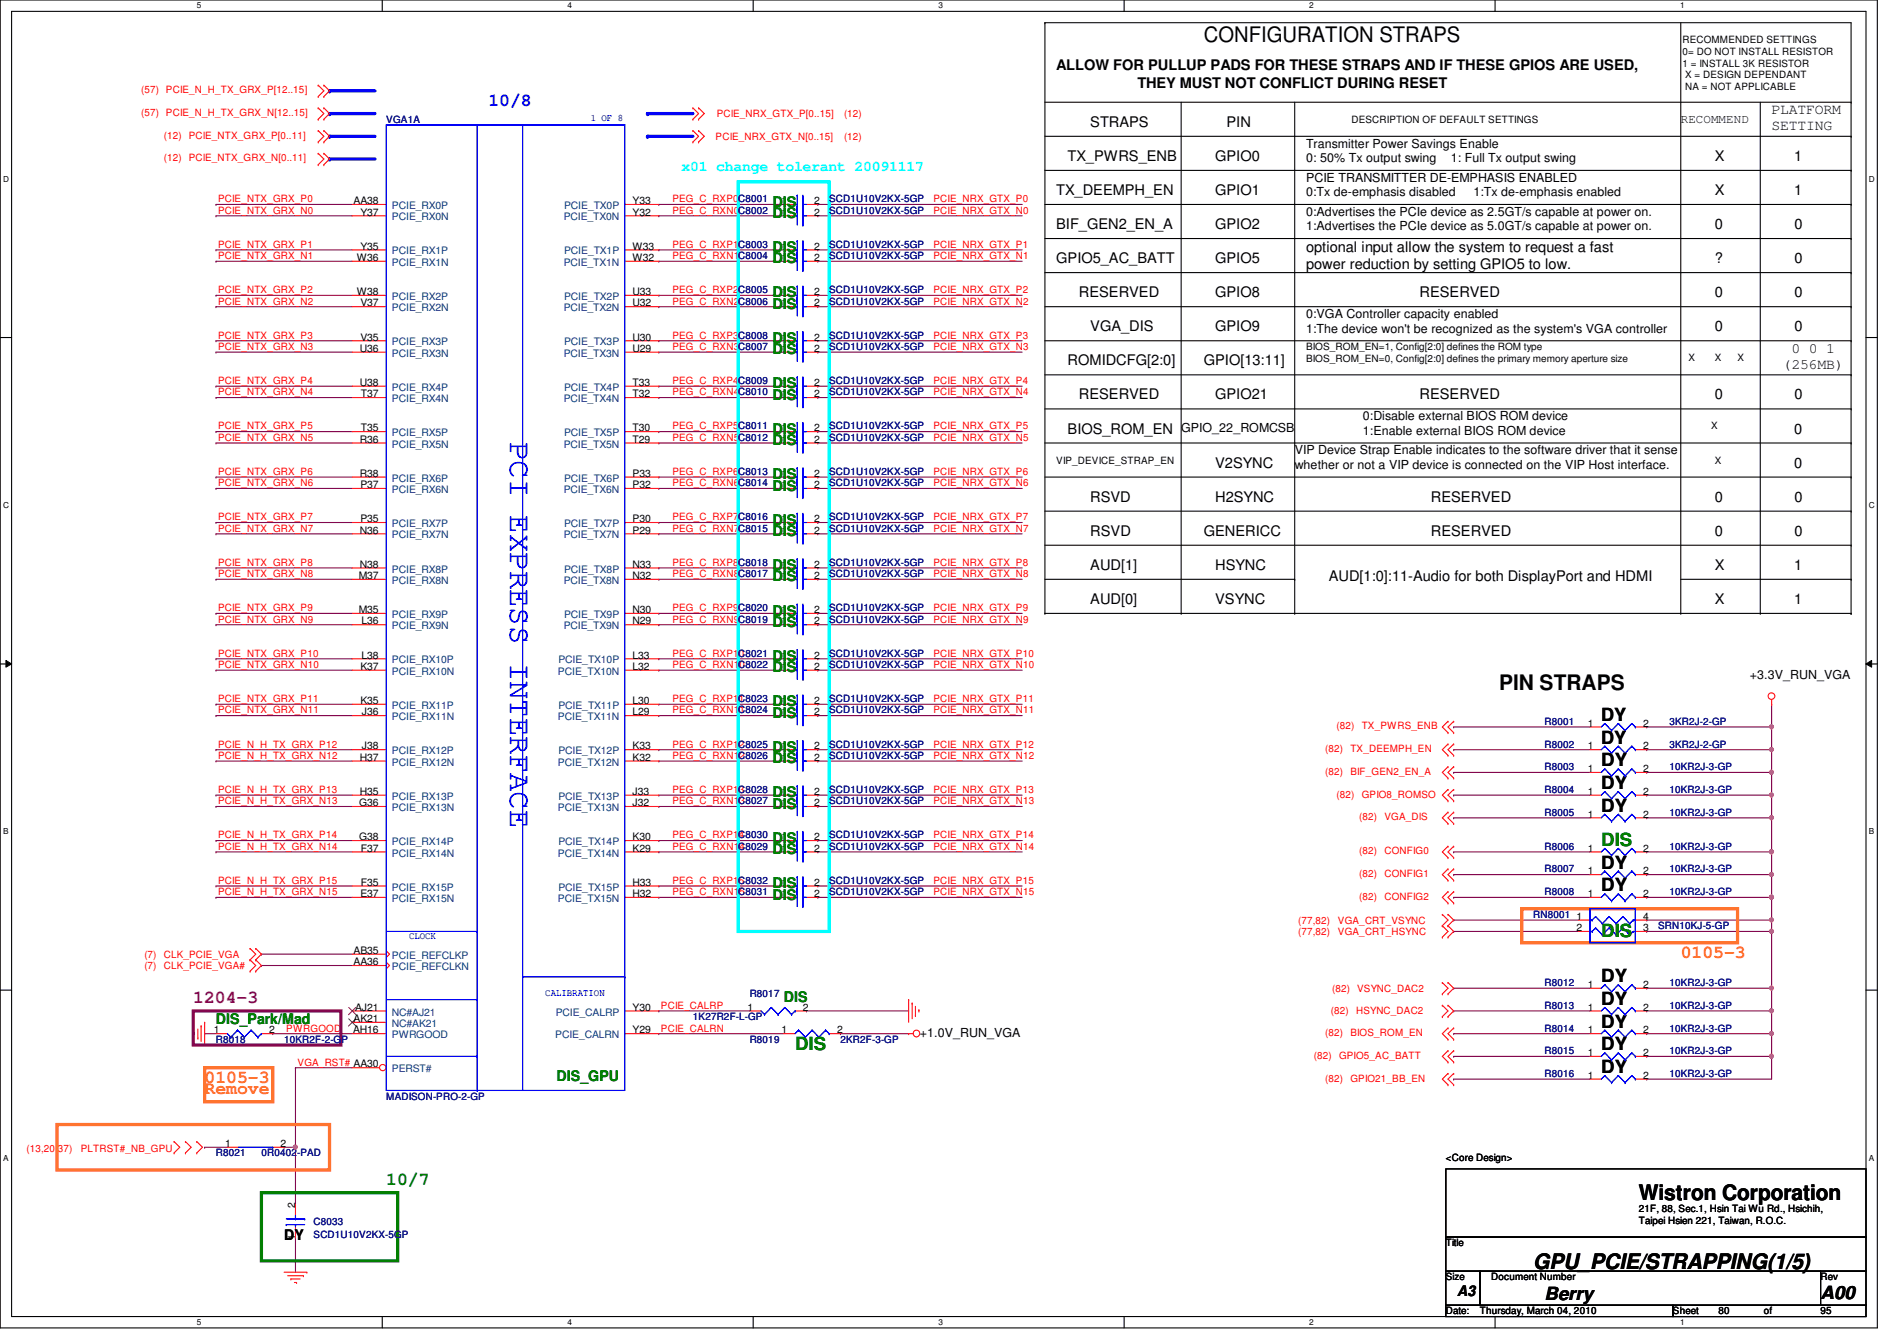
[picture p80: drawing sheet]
<svg xmlns="http://www.w3.org/2000/svg" width="297mm" height="210mm" viewBox="0 0 297 210" stroke-linecap="round" stroke-linejoin="round" font-family="sans-serif">
<defs><g id="words">
<text font-size="4.8" fill="#00f" x="79.9" y="69.2" transform="rotate(90 79.9 69.2)">PCI EXPRESS INTERFACE</text>
<g font-size="3.3">
<text x="188.5" y="6.6">CONFIGURATION STRAPS</text>
<text x="234.7" y="108">PIN STRAPS</text>
<text x="256.6" y="187.9">Wistron Corporation</text>
<text x="240.1" y="198.6">GPU_PCIE/STRAPPING(1/5)</text>
</g>
<text font-size="2.8" fill="#00f" x="76.5" y="16.6">10/8</text>
<g font-size="2.8">
<text x="250.7" y="112.9">DY</text>
<text x="250.7" y="116.4">DY</text>
<text x="250.7" y="120">DY</text>
<text x="250.7" y="123.5">DY</text>
<text x="250.7" y="127.1">DY</text>
<text x="250.7" y="136">DY</text>
<text x="250.7" y="139.5">DY</text>
<text x="250.7" y="153.8">DY</text>
<text x="250.7" y="160.9">DY</text>
<text x="250.7" y="157.3">DY</text>
<text x="250.7" y="168">DY</text>
<text x="250.7" y="164.4">DY</text>
<text x="241.8" y="203.5">Berry</text>
<text x="285.1" y="203.3">A00</text>
</g>
<g font-size="2.8" fill="#008000">
<text x="250.7" y="132.4">DIS</text>
<text x="250.7" y="146.6">DIS</text>
<text x="124.5" y="164.4">DIS</text>
<text x="60.5" y="185.5">10/7</text>
</g>
<g font-size="2.8" fill="#ff8000">
<text x="263.2" y="149.9">0105-3</text>
<text x="32" y="169.5">0105-3</text>
<text x="32" y="171.3">Remove</text>
</g>
<text font-size="2.8" fill="#800080" x="30.3" y="157.1">1204-3</text>
<g font-size="2.3">
<text x="165.4" y="11">ALLOW FOR PULLUP PADS FOR THESE STRAPS AND IF THESE GPIOS ARE USED,</text>
<text x="178.1" y="13.8">THEY MUST NOT CONFLICT DURING RESET</text>
<text x="277.4" y="17.9">PLATFORM</text>
<text x="170.7" y="19.9">STRAPS</text>
<text x="192.1" y="19.9">PIN</text>
<text x="277.4" y="20.4">SETTING</text>
<text x="167.2" y="25.2">TX_PWRS_ENB</text>
<text x="190.3" y="25.2">GPIO0</text>
<text x="268.5" y="25.2">X</text>
<text x="281" y="25.2">1</text>
<text x="165.4" y="30.5">TX_DEEMPH_EN</text>
<text x="165.4" y="35.9">BIF_GEN2_EN_A</text>
<text x="190.3" y="30.5">GPIO1</text>
<text x="190.3" y="35.9">GPIO2</text>
<text x="268.5" y="30.5">X</text>
<text x="268.5" y="35.9">0</text>
<text x="281" y="30.5">1</text>
<text x="281" y="35.9">0</text>
<text x="165.4" y="41.2">GPIO5_AC_BATT</text>
<text x="190.3" y="41.2">GPIO5</text>
<text x="204.5" y="39.4">optional input allow the system to request a fast</text>
<text x="268.5" y="41.2">?</text>
<text x="281" y="41.2">0</text>
<text x="168.9" y="46.5">RESERVED</text>
<text x="190.3" y="46.5">GPIO8</text>
<text x="204.5" y="42.1">power reduction by setting GPIO5 to low.</text>
<text x="222.3" y="46.5">RESERVED</text>
<text x="268.5" y="46.5">0</text>
<text x="281" y="46.5">0</text>
<text x="170.7" y="51.9">VGA_DIS</text>
<text x="190.3" y="51.9">GPIO9</text>
<text x="268.5" y="51.9">0</text>
<text x="281" y="51.9">0</text>
<text x="167.2" y="57.2">ROMIDCFG[2:0]</text>
<text x="188.5" y="57.2">GPIO[13:11]</text>
<text x="279.2" y="57.7">(256MB)</text>
<text x="280.5" y="55.2">0 0 1</text>
<text x="168.9" y="62.5">RESERVED</text>
<text x="190.3" y="62.5">GPIO21</text>
<text x="222.3" y="62.5">RESERVED</text>
<text x="268.5" y="62.5">0</text>
<text x="281" y="62.5">0</text>
<text x="167.2" y="67.9">BIOS_ROM_EN</text>
<text x="281" y="67.9">0</text>
<text x="190.3" y="73.2">V2SYNC</text>
<text x="281" y="73.2">0</text>
<text x="170.7" y="78.5">RSVD</text>
<text x="170.7" y="83.9">RSVD</text>
<text x="188.5" y="83.9">GENERICC</text>
<text x="190.3" y="78.5">H2SYNC</text>
<text x="224.1" y="83.9">RESERVED</text>
<text x="224.1" y="78.5">RESERVED</text>
<text x="268.5" y="83.9">0</text>
<text x="268.5" y="78.5">0</text>
<text x="281" y="83.9">0</text>
<text x="281" y="78.5">0</text>
<text x="170.7" y="89.2">AUD[1]</text>
<text x="190.3" y="89.2">HSYNC</text>
<text x="268.5" y="89.2">X</text>
<text x="281" y="89.2">1</text>
<text x="170.7" y="94.5">AUD[0]</text>
<text x="190.3" y="94.5">VSYNC</text>
<text x="208.1" y="91">AUD[1:0]:11-Audio for both DisplayPort and HDMI</text>
<text x="268.5" y="94.5">X</text>
<text x="281" y="94.5">1</text>
<text x="44.5" y="194.1">DY</text>
<text x="228.2" y="202.8">A3</text>
</g>
<text font-size="2.3" fill="#0ff" x="106.7" y="26.8">x01 change tolerant 20091117</text>
<g font-size="2.3" fill="#008000">
<text x="120.9" y="32.3">DIS</text>
<text x="120.9" y="34.1">DIS</text>
<text x="120.9" y="39.5">DIS</text>
<text x="120.9" y="41.2">DIS</text>
<text x="120.9" y="46.6">DIS</text>
<text x="120.9" y="48.3">DIS</text>
<text x="120.9" y="53.7">DIS</text>
<text x="120.9" y="55.5">DIS</text>
<text x="120.9" y="62.6">DIS</text>
<text x="120.9" y="60.8">DIS</text>
<text x="120.9" y="67.9">DIS</text>
<text x="120.9" y="69.7">DIS</text>
<text x="120.9" y="75">DIS</text>
<text x="120.9" y="76.8">DIS</text>
<text x="120.9" y="83.9">DIS</text>
<text x="120.9" y="82.1">DIS</text>
<text x="120.9" y="89.2">DIS</text>
<text x="120.9" y="91">DIS</text>
<text x="120.9" y="96.4">DIS</text>
<text x="120.9" y="98.1">DIS</text>
<text x="120.9" y="103.5">DIS</text>
<text x="120.9" y="105.2">DIS</text>
<text x="120.9" y="110.6">DIS</text>
<text x="120.9" y="112.4">DIS</text>
<text x="120.9" y="117.7">DIS</text>
<text x="120.9" y="119.5">DIS</text>
<text x="120.9" y="124.8">DIS</text>
<text x="120.9" y="126.6">DIS</text>
<text x="120.9" y="131.9">DIS</text>
<text x="120.9" y="133.7">DIS</text>
<text x="120.9" y="140.8">DIS</text>
<text x="120.9" y="139">DIS</text>
<text x="33.8" y="160.4">DIS_Park/Mad</text>
<text x="122.7" y="156.8">DIS</text>
<text x="87.2" y="169.2">DIS_GPU</text>
</g>
<g font-size="1.9">
<text x="204.5" y="23.1">Transmitter Power Savings Enable</text>
<text x="263.2" y="19.3">RECOMMEND</text>
<text x="204.5" y="25.4">0: 50% Tx output swing</text>
<text x="204.5" y="28.4">PCIE TRANSMITTER DE-EMPHASIS ENABLED</text>
<text x="227.2" y="25.4">1: Full Tx output swing</text>
<text x="204.5" y="33.8">0:Advertises the PCIe device as 2.5GT/s capable at power on.</text>
<text x="204.5" y="30.7">0:Tx de-emphasis disabled</text>
<text x="230.7" y="30.7">1:Tx de-emphasis enabled</text>
<text x="204.5" y="36.1">1:Advertises the PCIe device as 5.0GT/s capable at power on.</text>
<text x="204.5" y="49.8">0:VGA Controller capacity enabled</text>
<text x="204.5" y="52.1">1:The device won't be recognized as the system's VGA controller</text>
<text x="213.4" y="65.8">0:Disable external BIOS ROM device</text>
<text x="185" y="67.6">GPIO_22_ROMCSB</text>
<text x="202.7" y="71.1">VIP Device Strap Enable indicates to the software driver that it sense</text>
<text x="213.4" y="68.1">1:Enable external BIOS ROM device</text>
<text x="202.7" y="73.4">whether or not a VIP device is connected on the VIP Host interface.</text>
<text x="274" y="106.3">+3.3V_RUN_VGA</text>
<text x="144.1" y="162.3">+1.0V_RUN_VGA</text>
</g>
<g font-size="1.6">
<text x="263.4" y="6.8">RECOMMENDED SETTINGS</text>
<text x="263.4" y="8.6">0= DO NOT INSTALL RESISTOR</text>
<text x="263.4" y="10.4">1 = INSTALL 3K RESISTOR</text>
<text x="263.9" y="12.2">X = DESIGN DEPENDANT</text>
<text x="263.9" y="14.1">NA = NOT APPLICABLE</text>
<text x="211.6" y="19.2">DESCRIPTION OF DEFAULT SETTINGS</text>
<text x="55.4" y="32">AA38</text>
<text x="56.4" y="33.7">Y37</text>
<text x="99.1" y="33.7">Y32</text>
<text x="99.1" y="32">Y33</text>
<text x="122.4" y="32">1</text>
<text x="122.4" y="33.7">1</text>
<text x="127.5" y="32">2</text>
<text x="127.5" y="33.7">2</text>
<text x="55.9" y="40.9">W36</text>
<text x="56.4" y="39.1">Y35</text>
<text x="99.1" y="40.9">W32</text>
<text x="99.1" y="39.1">W33</text>
<text x="122.4" y="39.1">1</text>
<text x="122.4" y="40.9">1</text>
<text x="127.5" y="39.1">2</text>
<text x="127.5" y="40.9">2</text>
<text x="55.9" y="46.2">W38</text>
<text x="56.4" y="48">V37</text>
<text x="99.1" y="48">U32</text>
<text x="99.1" y="46.2">U33</text>
<text x="122.4" y="46.2">1</text>
<text x="122.4" y="48">1</text>
<text x="127.5" y="46.2">2</text>
<text x="127.5" y="48">2</text>
<text x="56.4" y="53.3">V35</text>
<text x="99.1" y="53.3">U30</text>
<text x="122.4" y="53.3">1</text>
<text x="127.5" y="53.3">2</text>
<text x="56.3" y="55.1">U36</text>
<text x="99.1" y="55.1">U29</text>
<text x="122.4" y="55.1">1</text>
<text x="127.5" y="55.1">2</text>
<text x="204.5" y="54.8">BIOS_ROM_EN=1, Config[2:0] defines the ROM type</text>
<text x="204.5" y="56.6">BIOS_ROM_EN=0, Config[2:0] defines the primary memory aperture size</text>
<text x="264.4" y="56.6">X</text>
<text x="268.5" y="56.6">X</text>
<text x="272.1" y="56.6">X</text>
<text x="56.3" y="60.4">U38</text>
<text x="56.5" y="62.2">T37</text>
<text x="99.1" y="62.2">T32</text>
<text x="99.1" y="60.4">T33</text>
<text x="122.4" y="62.2">1</text>
<text x="122.4" y="60.4">1</text>
<text x="127.5" y="62.2">2</text>
<text x="127.5" y="60.4">2</text>
<text x="56.3" y="69.3">R36</text>
<text x="56.5" y="67.5">T35</text>
<text x="99.1" y="69.3">T29</text>
<text x="99.1" y="67.5">T30</text>
<text x="122.4" y="67.5">1</text>
<text x="122.4" y="69.3">1</text>
<text x="127.5" y="67.5">2</text>
<text x="127.5" y="69.3">2</text>
<text x="268" y="67.2">X</text>
<text x="56.3" y="74.6">R38</text>
<text x="56.4" y="76.4">P37</text>
<text x="99.1" y="76.4">P32</text>
<text x="99.1" y="74.6">P33</text>
<text x="122.4" y="74.6">1</text>
<text x="122.4" y="76.4">1</text>
<text x="127.5" y="74.6">2</text>
<text x="127.5" y="76.4">2</text>
<text x="165.4" y="72.6">VIP_DEVICE_STRAP_EN</text>
<text x="268.5" y="72.6">X</text>
<text x="56.3" y="83.5">N36</text>
<text x="56.4" y="81.7">P35</text>
<text x="99.1" y="83.5">P29</text>
<text x="99.1" y="81.7">P30</text>
<text x="122.4" y="83.5">1</text>
<text x="122.4" y="81.7">1</text>
<text x="127.5" y="83.5">2</text>
<text x="127.5" y="81.7">2</text>
<text x="56.3" y="88.9">N38</text>
<text x="99.1" y="88.9">N33</text>
<text x="122.4" y="88.9">1</text>
<text x="127.5" y="88.9">2</text>
<text x="56.2" y="90.6">M37</text>
<text x="56.2" y="96">M35</text>
<text x="99.1" y="90.6">N32</text>
<text x="99.1" y="96">N30</text>
<text x="122.4" y="96">1</text>
<text x="122.4" y="90.6">1</text>
<text x="127.5" y="96">2</text>
<text x="127.5" y="90.6">2</text>
<text x="56.6" y="97.7">L36</text>
<text x="99.1" y="97.7">N29</text>
<text x="122.4" y="97.7">1</text>
<text x="127.5" y="97.7">2</text>
<text x="56.4" y="104.9">K37</text>
<text x="56.6" y="103.1">L38</text>
<text x="99.1" y="104.9">L32</text>
<text x="99.1" y="103.1">L33</text>
<text x="122.4" y="103.1">1</text>
<text x="122.4" y="104.9">1</text>
<text x="127.5" y="103.1">2</text>
<text x="127.5" y="104.9">2</text>
<text x="56.4" y="110.2">K35</text>
<text x="56.7" y="112">J36</text>
<text x="99.1" y="112">L29</text>
<text x="99.1" y="110.2">L30</text>
<text x="122.4" y="110.2">1</text>
<text x="122.4" y="112">1</text>
<text x="127.5" y="110.2">2</text>
<text x="127.5" y="112">2</text>
<text x="248.6" y="113.7">1</text>
<text x="257.3" y="113.7">2</text>
<text x="56.3" y="119.1">H37</text>
<text x="56.7" y="117.3">J38</text>
<text x="99.1" y="119.1">K32</text>
<text x="99.1" y="117.3">K33</text>
<text x="122.4" y="117.3">1</text>
<text x="122.4" y="119.1">1</text>
<text x="127.5" y="117.3">2</text>
<text x="127.5" y="119.1">2</text>
<text x="248.6" y="117.3">1</text>
<text x="257.3" y="117.3">2</text>
<text x="56.3" y="124.4">H35</text>
<text x="99.1" y="124.4">J33</text>
<text x="122.4" y="124.4">1</text>
<text x="127.5" y="124.4">2</text>
<text x="248.6" y="124.4">1</text>
<text x="248.6" y="120.9">1</text>
<text x="257.3" y="124.4">2</text>
<text x="257.3" y="120.9">2</text>
<text x="56.2" y="126.2">G36</text>
<text x="56.2" y="131.5">G38</text>
<text x="99.1" y="126.2">J32</text>
<text x="99.1" y="131.5">K30</text>
<text x="122.4" y="126.2">1</text>
<text x="122.4" y="131.5">1</text>
<text x="127.5" y="126.2">2</text>
<text x="127.5" y="131.5">2</text>
<text x="248.6" y="128">1</text>
<text x="257.3" y="128">2</text>
<text x="56.5" y="133.3">F37</text>
<text x="99.1" y="133.3">K29</text>
<text x="122.4" y="133.3">1</text>
<text x="127.5" y="133.3">2</text>
<text x="248.6" y="133.3">1</text>
<text x="248.6" y="136.9">1</text>
<text x="257.3" y="133.3">2</text>
<text x="257.3" y="136.9">2</text>
<text x="56.4" y="140.4">E37</text>
<text x="56.5" y="138.6">F35</text>
<text x="99.1" y="140.4">H32</text>
<text x="99.1" y="138.6">H33</text>
<text x="122.4" y="140.4">1</text>
<text x="122.4" y="138.6">1</text>
<text x="127.5" y="140.4">2</text>
<text x="127.5" y="138.6">2</text>
<text x="246.8" y="144">1</text>
<text x="248.6" y="140.4">1</text>
<text x="257.3" y="144">4</text>
<text x="257.3" y="140.4">2</text>
<text x="55.4" y="149.3">AB35</text>
<text x="246.8" y="145.8">2</text>
<text x="257.3" y="145.8">3</text>
<text x="55.4" y="151.1">AA36</text>
<text x="248.6" y="154.6">1</text>
<text x="257.3" y="154.6">2</text>
<text x="33.5" y="161.8">1</text>
<text x="42.2" y="161.8">2</text>
<text x="55.3" y="161.8">AH16</text>
<text x="55.4" y="160">AK21</text>
<text x="55.6" y="158.2">AJ21</text>
<text x="99.1" y="161.8">Y29</text>
<text x="99.1" y="158.2">Y30</text>
<text x="117" y="158.2">1</text>
<text x="122.4" y="161.8">1</text>
<text x="125.7" y="158.2">2</text>
<text x="131.1" y="161.8">2</text>
<text x="248.6" y="161.8">1</text>
<text x="248.6" y="158.2">1</text>
<text x="257.3" y="161.8">2</text>
<text x="257.3" y="158.2">2</text>
<text x="248.6" y="165.3">1</text>
<text x="257.3" y="165.3">2</text>
<text x="248.6" y="168.9">1</text>
<text x="257.3" y="168.9">2</text>
<text x="35.3" y="179.5">1</text>
<text x="43.9" y="179.5">2</text>
<text x="226.4" y="181.7">&lt;Core Design&gt;</text>
<text x="46.2" y="189" transform="rotate(-90 46.2 189)">2</text>
<text x="256.6" y="189.7">21F, 88, Sec.1, Hsin Tai Wu Rd., Hsichih,</text>
<text x="256.6" y="191.6">Taipei Hsien 221, Taiwan, R.O.C.</text>
<text x="46.2" y="194.1" transform="rotate(-90 46.2 194.1)">1</text>
<text x="226.4" y="195.1">Title</text>
<text x="226.4" y="200.4">Size</text>
<text x="233.5" y="200.4">Document Number</text>
<text x="285.1" y="200.4">Rev</text>
<text x="226.4" y="205.7">Date:</text>
<text x="231.7" y="205.7">Thursday, March 04, 2010</text>
<text x="262" y="205.7">Sheet</text>
<text x="269.1" y="205.7">80</text>
<text x="276.2" y="205.7">of</text>
<text x="285.1" y="205.7">95</text>
</g>
<g font-size="1.6" fill="#f00">
<text x="22.1" y="14.6">(57)</text>
<text x="26" y="14.6">PCIE_N_H_TX_GRX_P[12..15]</text>
<text x="22.1" y="18.2">(57)</text>
<text x="25.7" y="21.7">(12)</text>
<text x="26" y="18.2">PCIE_N_H_TX_GRX_N[12..15]</text>
<text x="29.5" y="21.7">PCIE_NTX_GRX_P[0..11]</text>
<text x="112.1" y="21.9">PCIE_NRX_GTX_N[0..15]</text>
<text x="112.2" y="18.3">PCIE_NRX_GTX_P[0..15]</text>
<text x="132.2" y="18.3">(12)</text>
<text x="132.2" y="21.9">(12)</text>
<text x="25.7" y="25.3">(12)</text>
<text x="29.5" y="25.3">PCIE_NTX_GRX_N[0..11]</text>
<text x="34.2" y="31.7">PCIE_NTX_GRX_P0</text>
<text x="34.2" y="33.4">PCIE_NTX_GRX_N0</text>
<text x="105.3" y="31.7">PEG_C_RXP0</text>
<text x="105.3" y="33.4">PEG_C_RXN0</text>
<text x="146.2" y="31.7">PCIE_NRX_GTX_P0</text>
<text x="146.2" y="33.4">PCIE_NRX_GTX_N0</text>
<text x="34.2" y="38.8">PCIE_NTX_GRX_P1</text>
<text x="34.2" y="40.6">PCIE_NTX_GRX_N1</text>
<text x="105.3" y="38.8">PEG_C_RXP1</text>
<text x="105.3" y="40.6">PEG_C_RXN1</text>
<text x="146.2" y="38.8">PCIE_NRX_GTX_P1</text>
<text x="146.2" y="40.6">PCIE_NRX_GTX_N1</text>
<text x="34.2" y="45.9">PCIE_NTX_GRX_P2</text>
<text x="34.2" y="47.7">PCIE_NTX_GRX_N2</text>
<text x="105.3" y="45.9">PEG_C_RXP2</text>
<text x="105.3" y="47.7">PEG_C_RXN2</text>
<text x="146.2" y="45.9">PCIE_NRX_GTX_P2</text>
<text x="146.2" y="47.7">PCIE_NRX_GTX_N2</text>
<text x="34.2" y="53">PCIE_NTX_GRX_P3</text>
<text x="105.3" y="53">PEG_C_RXP3</text>
<text x="146.2" y="53">PCIE_NRX_GTX_P3</text>
<text x="34.2" y="54.8">PCIE_NTX_GRX_N3</text>
<text x="105.3" y="54.8">PEG_C_RXN3</text>
<text x="146.2" y="54.8">PCIE_NRX_GTX_N3</text>
<text x="34.2" y="60.1">PCIE_NTX_GRX_P4</text>
<text x="34.2" y="61.9">PCIE_NTX_GRX_N4</text>
<text x="105.3" y="60.1">PEG_C_RXP4</text>
<text x="105.3" y="61.9">PEG_C_RXN4</text>
<text x="146.2" y="60.1">PCIE_NRX_GTX_P4</text>
<text x="146.2" y="61.9">PCIE_NRX_GTX_N4</text>
<text x="34.2" y="67.2">PCIE_NTX_GRX_P5</text>
<text x="34.2" y="69">PCIE_NTX_GRX_N5</text>
<text x="105.3" y="67.2">PEG_C_RXP5</text>
<text x="105.3" y="69">PEG_C_RXN5</text>
<text x="146.2" y="67.2">PCIE_NRX_GTX_P5</text>
<text x="146.2" y="69">PCIE_NRX_GTX_N5</text>
<text x="34.2" y="74.3">PCIE_NTX_GRX_P6</text>
<text x="34.2" y="76.1">PCIE_NTX_GRX_N6</text>
<text x="105.3" y="74.3">PEG_C_RXP6</text>
<text x="105.3" y="76.1">PEG_C_RXN6</text>
<text x="146.2" y="74.3">PCIE_NRX_GTX_P6</text>
<text x="146.2" y="76.1">PCIE_NRX_GTX_N6</text>
<text x="34.2" y="81.4">PCIE_NTX_GRX_P7</text>
<text x="34.2" y="83.2">PCIE_NTX_GRX_N7</text>
<text x="105.3" y="81.4">PEG_C_RXP7</text>
<text x="105.3" y="83.2">PEG_C_RXN7</text>
<text x="146.2" y="81.4">PCIE_NRX_GTX_P7</text>
<text x="146.2" y="83.2">PCIE_NRX_GTX_N7</text>
<text x="34.2" y="88.6">PCIE_NTX_GRX_P8</text>
<text x="105.3" y="88.6">PEG_C_RXP8</text>
<text x="146.2" y="88.6">PCIE_NRX_GTX_P8</text>
<text x="34.2" y="95.7">PCIE_NTX_GRX_P9</text>
<text x="34.2" y="90.3">PCIE_NTX_GRX_N8</text>
<text x="105.3" y="95.7">PEG_C_RXP9</text>
<text x="105.3" y="90.3">PEG_C_RXN8</text>
<text x="146.2" y="95.7">PCIE_NRX_GTX_P9</text>
<text x="146.2" y="90.3">PCIE_NRX_GTX_N8</text>
<text x="34.2" y="97.5">PCIE_NTX_GRX_N9</text>
<text x="105.3" y="97.5">PEG_C_RXN9</text>
<text x="146.2" y="97.5">PCIE_NRX_GTX_N9</text>
<text x="34.2" y="102.8">PCIE_NTX_GRX_P10</text>
<text x="34.2" y="104.6">PCIE_NTX_GRX_N10</text>
<text x="105.3" y="102.8">PEG_C_RXP10</text>
<text x="105.3" y="104.6">PEG_C_RXN10</text>
<text x="146.2" y="102.8">PCIE_NRX_GTX_P10</text>
<text x="146.2" y="104.6">PCIE_NRX_GTX_N10</text>
<text x="34.2" y="109.9">PCIE_NTX_GRX_P11</text>
<text x="34.2" y="111.7">PCIE_NTX_GRX_N11</text>
<text x="105.3" y="109.9">PEG_C_RXP11</text>
<text x="105.3" y="111.7">PEG_C_RXN11</text>
<text x="146.2" y="109.9">PCIE_NRX_GTX_P11</text>
<text x="146.2" y="111.7">PCIE_NRX_GTX_N11</text>
<text x="34.2" y="117">PCIE_N_H_TX_GRX_P12</text>
<text x="34.2" y="118.8">PCIE_N_H_TX_GRX_N12</text>
<text x="105.3" y="117">PEG_C_RXP12</text>
<text x="105.3" y="118.8">PEG_C_RXN12</text>
<text x="146.2" y="117">PCIE_NRX_GTX_P12</text>
<text x="146.2" y="118.8">PCIE_NRX_GTX_N12</text>
<text x="207.5" y="117.7">(82)</text>
<text x="209.3" y="114.2">(82)</text>
<text x="211.5" y="117.7">TX_DEEMPH_EN</text>
<text x="213.2" y="114.2">TX_PWRS_ENB</text>
<text x="34.2" y="124.1">PCIE_N_H_TX_GRX_P13</text>
<text x="34.2" y="125.9">PCIE_N_H_TX_GRX_N13</text>
<text x="105.3" y="124.1">PEG_C_RXP13</text>
<text x="105.3" y="125.9">PEG_C_RXN13</text>
<text x="146.2" y="124.1">PCIE_NRX_GTX_P13</text>
<text x="146.2" y="125.9">PCIE_NRX_GTX_N13</text>
<text x="207.5" y="121.3">(82)</text>
<text x="209.3" y="124.8">(82)</text>
<text x="211.5" y="121.3">BIF_GEN2_EN_A</text>
<text x="213.2" y="124.8">GPIO8_ROMSO</text>
<text x="34.2" y="131.2">PCIE_N_H_TX_GRX_P14</text>
<text x="105.3" y="131.2">PEG_C_RXP14</text>
<text x="146.2" y="131.2">PCIE_NRX_GTX_P14</text>
<text x="212.8" y="128.4">(82)</text>
<text x="216.8" y="128.4">VGA_DIS</text>
<text x="34.2" y="133">PCIE_N_H_TX_GRX_N14</text>
<text x="105.3" y="133">PEG_C_RXN14</text>
<text x="146.2" y="133">PCIE_NRX_GTX_N14</text>
<text x="212.8" y="133.7">(82)</text>
<text x="212.8" y="137.3">(82)</text>
<text x="216.8" y="133.7">CONFIG0</text>
<text x="216.8" y="137.3">CONFIG1</text>
<text x="34.2" y="138.3">PCIE_N_H_TX_GRX_P15</text>
<text x="34.2" y="140.1">PCIE_N_H_TX_GRX_N15</text>
<text x="105.3" y="140.1">PEG_C_RXN15</text>
<text x="105.3" y="138.3">PEG_C_RXP15</text>
<text x="146.2" y="138.3">PCIE_NRX_GTX_P15</text>
<text x="146.2" y="140.1">PCIE_NRX_GTX_N15</text>
<text x="212.8" y="140.8">(82)</text>
<text x="216.8" y="140.8">CONFIG2</text>
<text x="22.6" y="149.9">(7)</text>
<text x="25.7" y="149.9">CLK_PCIE_VGA</text>
<text x="203.3" y="144.6">(77,82)</text>
<text x="203.3" y="146.3">(77,82)</text>
<text x="209.5" y="144.6">VGA_CRT_VSYNC</text>
<text x="209.5" y="146.3">VGA_CRT_HSYNC</text>
<text x="22.6" y="151.7">(7)</text>
<text x="25.7" y="151.7">CLK_PCIE_VGA#</text>
<text x="208.6" y="155.2">(82)</text>
<text x="212.5" y="155.2">VSYNC_DAC2</text>
<text x="44.8" y="161.5">PWRGOOD</text>
<text x="103.5" y="157.9">PCIE_CALRP</text>
<text x="103.5" y="161.5">PCIE_CALRN</text>
<text x="208.4" y="158.8">(82)</text>
<text x="212.3" y="158.8">HSYNC_DAC2</text>
<text x="46.6" y="166.8">VGA_RST# AA30</text>
<text x="205.7" y="165.7">(82)</text>
<text x="207.5" y="162.2">(82)</text>
<text x="209.7" y="165.7">GPIO5_AC_BATT</text>
<text x="211.5" y="162.2">BIOS_ROM_EN</text>
<text x="207.5" y="169.3">(82)</text>
<text x="211.5" y="169.3">GPIO21_BB_EN</text>
<text x="4.1" y="180.3">(13,20,37)</text>
<text x="12.7" y="180.3">PLTRST#_NB_GPU</text>
</g>
<g font-size="1.6" fill="#000080">
<text x="60.5" y="19.2">VGA1A</text>
<text x="115.6" y="31.7">C8001</text>
<text x="115.6" y="33.4">C8002</text>
<text x="129.8" y="31.7">SCD1U10V2KX-5GP</text>
<text x="129.8" y="33.4">SCD1U10V2KX-5GP</text>
<text x="115.6" y="38.8">C8003</text>
<text x="115.6" y="40.6">C8004</text>
<text x="129.8" y="38.8">SCD1U10V2KX-5GP</text>
<text x="129.8" y="40.6">SCD1U10V2KX-5GP</text>
<text x="115.6" y="45.9">C8005</text>
<text x="115.6" y="47.7">C8006</text>
<text x="129.8" y="45.9">SCD1U10V2KX-5GP</text>
<text x="129.8" y="47.7">SCD1U10V2KX-5GP</text>
<text x="115.6" y="53">C8008</text>
<text x="129.8" y="53">SCD1U10V2KX-5GP</text>
<text x="115.6" y="54.8">C8007</text>
<text x="129.8" y="54.8">SCD1U10V2KX-5GP</text>
<text x="115.6" y="61.9">C8010</text>
<text x="115.6" y="60.1">C8009</text>
<text x="129.8" y="61.9">SCD1U10V2KX-5GP</text>
<text x="129.8" y="60.1">SCD1U10V2KX-5GP</text>
<text x="115.6" y="67.2">C8011</text>
<text x="115.6" y="69">C8012</text>
<text x="129.8" y="67.2">SCD1U10V2KX-5GP</text>
<text x="129.8" y="69">SCD1U10V2KX-5GP</text>
<text x="115.6" y="74.3">C8013</text>
<text x="115.6" y="76.1">C8014</text>
<text x="129.8" y="74.3">SCD1U10V2KX-5GP</text>
<text x="129.8" y="76.1">SCD1U10V2KX-5GP</text>
<text x="115.6" y="83.2">C8015</text>
<text x="115.6" y="81.4">C8016</text>
<text x="129.8" y="83.2">SCD1U10V2KX-5GP</text>
<text x="129.8" y="81.4">SCD1U10V2KX-5GP</text>
<text x="115.6" y="88.6">C8018</text>
<text x="129.8" y="88.6">SCD1U10V2KX-5GP</text>
<text x="115.6" y="95.7">C8020</text>
<text x="115.6" y="90.3">C8017</text>
<text x="129.8" y="95.7">SCD1U10V2KX-5GP</text>
<text x="129.8" y="90.3">SCD1U10V2KX-5GP</text>
<text x="115.6" y="97.5">C8019</text>
<text x="129.8" y="97.5">SCD1U10V2KX-5GP</text>
<text x="115.6" y="102.8">C8021</text>
<text x="115.6" y="104.6">C8022</text>
<text x="129.8" y="102.8">SCD1U10V2KX-5GP</text>
<text x="129.8" y="104.6">SCD1U10V2KX-5GP</text>
<text x="115.6" y="109.9">C8023</text>
<text x="115.6" y="111.7">C8024</text>
<text x="129.8" y="109.9">SCD1U10V2KX-5GP</text>
<text x="129.8" y="111.7">SCD1U10V2KX-5GP</text>
<text x="241.8" y="113.5">R8001</text>
<text x="261.4" y="113.5">3KR2J-2-GP</text>
<text x="115.6" y="117">C8025</text>
<text x="115.6" y="118.8">C8026</text>
<text x="129.8" y="117">SCD1U10V2KX-5GP</text>
<text x="129.8" y="118.8">SCD1U10V2KX-5GP</text>
<text x="241.8" y="117">R8002</text>
<text x="261.4" y="117">3KR2J-2-GP</text>
<text x="115.6" y="125.9">C8027</text>
<text x="115.6" y="124.1">C8028</text>
<text x="129.8" y="125.9">SCD1U10V2KX-5GP</text>
<text x="129.8" y="124.1">SCD1U10V2KX-5GP</text>
<text x="241.8" y="124.1">R8004</text>
<text x="241.8" y="120.6">R8003</text>
<text x="261.4" y="124.1">10KR2J-3-GP</text>
<text x="261.4" y="120.6">10KR2J-3-GP</text>
<text x="115.6" y="131.2">C8030</text>
<text x="129.8" y="131.2">SCD1U10V2KX-5GP</text>
<text x="241.8" y="127.7">R8005</text>
<text x="261.4" y="127.7">10KR2J-3-GP</text>
<text x="115.6" y="133">C8029</text>
<text x="129.8" y="133">SCD1U10V2KX-5GP</text>
<text x="241.8" y="133">R8006</text>
<text x="241.8" y="136.6">R8007</text>
<text x="261.4" y="133">10KR2J-3-GP</text>
<text x="261.4" y="136.6">10KR2J-3-GP</text>
<text x="115.6" y="140.1">C8031</text>
<text x="115.6" y="138.3">C8032</text>
<text x="129.8" y="140.1">SCD1U10V2KX-5GP</text>
<text x="129.8" y="138.3">SCD1U10V2KX-5GP</text>
<text x="240.1" y="143.7">RN8001</text>
<text x="241.8" y="140.1">R8008</text>
<text x="261.4" y="140.1">10KR2J-3-GP</text>
<text x="259.6" y="145.5">SRN10KJ-5-GP</text>
<text x="241.8" y="154.3">R8012</text>
<text x="261.4" y="154.3">10KR2J-3-GP</text>
<text x="108.5" y="159.7">1K27R2F-L-GP</text>
<text x="117.4" y="156.1">R8017</text>
<text x="241.8" y="161.5">R8014</text>
<text x="241.8" y="157.9">R8013</text>
<text x="261.4" y="161.5">10KR2J-3-GP</text>
<text x="261.4" y="157.9">10KR2J-3-GP</text>
<text x="33.8" y="163.2">R8018</text>
<text x="44.5" y="163.2">10KR2F-2-GP</text>
<text x="117.4" y="163.2">R8019</text>
<text x="131.6" y="163.2">2KR2F-3-GP</text>
<text x="241.8" y="165">R8015</text>
<text x="261.4" y="165">10KR2J-3-GP</text>
<text x="60.5" y="172.1">MADISON-PRO-2-GP</text>
<text x="241.8" y="168.6">R8016</text>
<text x="261.4" y="168.6">10KR2J-3-GP</text>
<text x="33.8" y="181">R8021</text>
<text x="40.9" y="181">0R0402-PAD</text>
<text x="49.1" y="191.7">C8033</text>
<text x="49.1" y="193.8">SCD1U10V2KX-5GP</text>
</g>
<g font-size="1.6" fill="#00f">
<text x="92.5" y="19">1 OF 8</text>
<text x="64" y="147">CLOCK</text>
<text x="85.4" y="155.9">CALIBRATION</text>
</g>
<g font-size="1.6" fill="#004080">
<text x="61.4" y="34.5">PCIE_RX0N</text>
<text x="61.4" y="32.7">PCIE_RX0P</text>
<text x="88.3" y="34.5">PCIE_TX0N</text>
<text x="88.3" y="32.7">PCIE_TX0P</text>
<text x="61.4" y="41.6">PCIE_RX1N</text>
<text x="61.4" y="39.8">PCIE_RX1P</text>
<text x="88.3" y="41.6">PCIE_TX1N</text>
<text x="88.3" y="39.8">PCIE_TX1P</text>
<text x="61.4" y="46.9">PCIE_RX2P</text>
<text x="88.3" y="46.9">PCIE_TX2P</text>
<text x="61.4" y="48.7">PCIE_RX2N</text>
<text x="88.3" y="48.7">PCIE_TX2N</text>
<text x="61.4" y="55.8">PCIE_RX3N</text>
<text x="61.4" y="54.1">PCIE_RX3P</text>
<text x="88.3" y="55.8">PCIE_TX3N</text>
<text x="88.3" y="54.1">PCIE_TX3P</text>
<text x="61.4" y="62.9">PCIE_RX4N</text>
<text x="61.4" y="61.2">PCIE_RX4P</text>
<text x="88.3" y="62.9">PCIE_TX4N</text>
<text x="88.3" y="61.2">PCIE_TX4P</text>
<text x="61.4" y="70.1">PCIE_RX5N</text>
<text x="61.4" y="68.3">PCIE_RX5P</text>
<text x="88.3" y="70.1">PCIE_TX5N</text>
<text x="88.3" y="68.3">PCIE_TX5P</text>
<text x="61.4" y="77.2">PCIE_RX6N</text>
<text x="61.4" y="75.4">PCIE_RX6P</text>
<text x="88.3" y="77.2">PCIE_TX6N</text>
<text x="88.3" y="75.4">PCIE_TX6P</text>
<text x="61.4" y="82.5">PCIE_RX7P</text>
<text x="88.3" y="82.5">PCIE_TX7P</text>
<text x="61.4" y="84.3">PCIE_RX7N</text>
<text x="61.4" y="89.6">PCIE_RX8P</text>
<text x="88.3" y="84.3">PCIE_TX7N</text>
<text x="88.3" y="89.6">PCIE_TX8P</text>
<text x="61.4" y="91.4">PCIE_RX8N</text>
<text x="88.3" y="91.4">PCIE_TX8N</text>
<text x="61.4" y="98.5">PCIE_RX9N</text>
<text x="61.4" y="96.7">PCIE_RX9P</text>
<text x="88.3" y="98.5">PCIE_TX9N</text>
<text x="88.3" y="96.7">PCIE_TX9P</text>
<text x="61.4" y="105.6">PCIE_RX10N</text>
<text x="61.4" y="103.8">PCIE_RX10P</text>
<text x="87.4" y="105.6">PCIE_TX10N</text>
<text x="87.5" y="103.8">PCIE_TX10P</text>
<text x="61.4" y="112.7">PCIE_RX11N</text>
<text x="61.4" y="111">PCIE_RX11P</text>
<text x="87.4" y="112.7">PCIE_TX11N</text>
<text x="87.5" y="111">PCIE_TX11P</text>
<text x="61.4" y="119.8">PCIE_RX12N</text>
<text x="61.4" y="118.1">PCIE_RX12P</text>
<text x="87.4" y="119.8">PCIE_TX12N</text>
<text x="87.5" y="118.1">PCIE_TX12P</text>
<text x="61.4" y="125.2">PCIE_RX13P</text>
<text x="87.5" y="125.2">PCIE_TX13P</text>
<text x="61.4" y="127">PCIE_RX13N</text>
<text x="87.4" y="127">PCIE_TX13N</text>
<text x="61.4" y="134.1">PCIE_RX14N</text>
<text x="61.4" y="132.3">PCIE_RX14P</text>
<text x="87.4" y="134.1">PCIE_TX14N</text>
<text x="87.5" y="132.3">PCIE_TX14P</text>
<text x="61.4" y="141.2">PCIE_RX15N</text>
<text x="61.4" y="139.4">PCIE_RX15P</text>
<text x="87.4" y="141.2">PCIE_TX15N</text>
<text x="87.5" y="139.4">PCIE_TX15P</text>
<text x="61.4" y="151.8">PCIE_REFCLKN</text>
<text x="61.4" y="150.1">PCIE_REFCLKP</text>
<text x="61.4" y="159">NC#AJ21</text>
<text x="61.4" y="160.7">NC#AK21</text>
<text x="87" y="159">PCIE_CALRP</text>
<text x="61.4" y="162.5">PWRGOOD</text>
<text x="61.4" y="167.9">PERST#</text>
<text x="86.9" y="162.5">PCIE_CALRN</text>
</g>
<g font-size="1.3">
<text x="30.8" y="1.3">5</text>
<text x="88.9" y="1.3">4</text>
<text x="146.9" y="1.3">3</text>
<text x="205" y="1.3">2</text>
<text x="263.1" y="1.3">1</text>
<text x=".5" y="28.4">D</text>
<text x="292.6" y="28.4">D</text>
<text x=".5" y="79.5">C</text>
<text x="292.6" y="79.5">C</text>
<text x=".5" y="130.6">B</text>
<text x="292.6" y="130.6">B</text>
<text x=".5" y="181.7">A</text>
<text x="292.6" y="181.7">A</text>
<text x="30.8" y="207.4">5</text>
<text x="88.9" y="207.4">4</text>
<text x="146.9" y="207.4">3</text>
<text x="205" y="207.4">2</text>
<text x="263.1" y="207.4">1</text>
</g>
</g></defs>
<path d="M0 0h294v207.9h-294zM1.8 1.8h290.4v204.3h-290.4z" fill="none" stroke="#000" stroke-width=".17"/>
<g fill="#fff">
<path d="M30.8 .2h.7v1.4h-.7z"/>
<path d="M30.8 206.2h.7v1.4h-.7z"/>
</g>
<path d="M59.9 0v1.8M59.9 206.1v1.8" fill="none" stroke="#000" stroke-width=".17"/>
<g fill="#fff">
<path d="M88.9 .2h.6v1.4h-.6z"/>
<path d="M88.9 206.2h.6v1.4h-.6z"/>
</g>
<path d="M117.9 0v1.8M117.9 206.1v1.8" fill="none" stroke="#000" stroke-width=".17"/>
<g fill="#fff">
<path d="M146.9 .2h.7v1.4h-.7z"/>
<path d="M146.9 206.2h.7v1.4h-.7z"/>
</g>
<path d="M176 0v1.8M176 206.1v1.8" fill="none" stroke="#000" stroke-width=".17"/>
<g fill="#fff">
<path d="M205 .2h.7v1.4h-.7z"/>
<path d="M205 206.2h.7v1.4h-.7z"/>
</g>
<path d="M234.1 0v1.8M234.1 206.1v1.8" fill="none" stroke="#000" stroke-width=".17"/>
<g fill="#fff">
<path d="M263.1 .2h.7v1.4h-.7z"/>
<path d="M263.1 206.2h.7v1.4h-.7z"/>
<path d="M.5 27.3h.9v1.4h-.9z"/>
<path d="M292.6 27.3h.9v1.4h-.9z"/>
<path d="M.5 78.4h.9v1.4h-.9z"/>
<path d="M292.6 78.4h.9v1.4h-.9z"/>
</g>
<path d="M0 52.8h1.8M292.2 52.8h1.8" fill="none" stroke="#000" stroke-width=".17"/>
<g fill="#fff">
<path d="M.5 129.5h.8v1.4h-.8z"/>
<path d="M292.6 129.5h.9v1.4h-.9z"/>
</g>
<path d="M0 103.9h1.8M292.2 103.9h1.8" fill="none" stroke="#000" stroke-width=".17"/>
<path d="M.9 103.4l.9 .5-.9 .5zM292.2 103.9l.9-.5v1z" fill="#000"/>
<path d="M.9 103.4l.9 .5-.9 .5zM292.2 103.9l.9-.5v1z" fill="none" stroke="#000" stroke-width=".16"/>
<g fill="#fff">
<path d="M.5 180.5h.8v1.4h-.8z"/>
<path d="M292.6 180.5h.9v1.4h-.9z"/>
</g>
<path d="M0 155h1.8M292.2 155h1.8" fill="none" stroke="#000" stroke-width=".17"/>
<path d="M257.8 165.4h.1M257.8 165.4h19.6" fill="none" stroke="#800040" stroke-width=".17"/>
<circle cx="277.4" cy="165.3" r=".32" fill="#f0f"/>
<circle cx="277.4" cy="165.3" r=".32" fill="none" stroke="#f0f" stroke-width=".17"/>
<g fill="none" stroke="#800040" stroke-width=".17">
<path d="M227.6 117.3h.1M227.6 117.3h21.4M40.9 151.1h.1M40.9 149.4h.1M40.9 151.1h14.3M40.9 149.4h14.3M277.4 158.2h.1M277.4 158.2v3.6M32 161.8h.1M32 161.8h1.8M227.6 165.4h.1M227.6 168.9h.1"/>
<path d="M227.6 165.4h21.4M227.6 168.9h21.4M257.8 168.9h.1M277.4 165.4h.1M277.4 165.4v3.5h-19.6"/>
</g>
<circle cx="277.4" cy="158.2" r=".32" fill="#f0f"/>
<circle cx="277.4" cy="158.2" r=".32" fill="none" stroke="#f0f" stroke-width=".17"/>
<path d="M257.8 136.9h.1M257.8 136.9h19.6M277.4 124.5h.1M277.4 124.5v3.5" fill="none" stroke="#800040" stroke-width=".17"/>
<circle cx="277.4" cy="128" r=".32" fill="#f0f"/>
<circle cx="277.4" cy="128" r=".32" fill="none" stroke="#f0f" stroke-width=".17"/>
<path d="M277.4 136.9h.1M277.4 136.9v3.6M227.6 140.5h.1M227.6 140.5h21.4" fill="none" stroke="#800040" stroke-width=".17"/>
<circle cx="277.4" cy="140.4" r=".32" fill="#f0f"/>
<circle cx="277.4" cy="140.4" r=".32" fill="none" stroke="#f0f" stroke-width=".17"/>
<circle cx="277.4" cy="136.9" r=".32" fill="#f0f"/>
<circle cx="277.4" cy="136.9" r=".32" fill="none" stroke="#f0f" stroke-width=".17"/>
<path d="M227.6 113.8h.1M227.6 113.8h21.4M257.8 117.3h.1M257.8 117.3h19.6M227.6 133.3h.1M227.6 133.3h21.4M257.8 133.3h.1M257.8 133.3h19.6M257.8 140.5h.1M257.8 140.5h19.6M277.4 145.8h.1M277.4 145.8v8.9" fill="none" stroke="#800040" stroke-width=".17"/>
<circle cx="277.4" cy="145.8" r=".32" fill="#f0f"/>
<circle cx="277.4" cy="145.8" r=".32" fill="none" stroke="#f0f" stroke-width=".17"/>
<path d="M257.8 113.8h.1M257.8 113.8h19.6M227.6 128h.1M227.6 128h21.4M257.8 128h.1M257.8 124.5h.1M257.8 128h19.6M257.8 124.5h19.6M257.8 154.7h.1M257.8 154.7h19.6M277.4 154.7h.1M277.4 154.7v3.5" fill="none" stroke="#800040" stroke-width=".17"/>
<circle cx="277.4" cy="154.7" r=".32" fill="#f0f"/>
<circle cx="277.4" cy="154.7" r=".32" fill="none" stroke="#f0f" stroke-width=".17"/>
<path d="M277.4 110.2h.1M277.4 110.2v3.6M277.4 161.8h.1M277.4 161.8v3.6" fill="none" stroke="#800040" stroke-width=".17"/>
<circle cx="277.4" cy="161.8" r=".32" fill="#f0f"/>
<circle cx="277.4" cy="161.8" r=".32" fill="none" stroke="#f0f" stroke-width=".17"/>
<path d="M277.4 113.8h.1M277.4 113.8v3.5M227.6 124.5h.1M227.6 124.5h21.4M227.6 145.8h.1M227.6 145.8h19.6M257.8 158.2h.1M257.8 158.2h19.6" fill="none" stroke="#800040" stroke-width=".17"/>
<circle cx="277.4" cy="113.8" r=".32" fill="#f0f"/>
<circle cx="277.4" cy="113.8" r=".32" fill="none" stroke="#f0f" stroke-width=".17"/>
<path d="M277.4 133.3h.1M277.4 133.3v3.6" fill="none" stroke="#800040" stroke-width=".17"/>
<circle cx="277.4" cy="133.3" r=".32" fill="#f0f"/>
<circle cx="277.4" cy="133.3" r=".32" fill="none" stroke="#f0f" stroke-width=".17"/>
<path d="M277.4 144h.1M277.4 144v1.8" fill="none" stroke="#800040" stroke-width=".17"/>
<circle cx="277.4" cy="144" r=".32" fill="#f0f"/>
<circle cx="277.4" cy="144" r=".32" fill="none" stroke="#f0f" stroke-width=".17"/>
<path d="M277.4 117.3h.1M277.4 117.3v3.6" fill="none" stroke="#800040" stroke-width=".17"/>
<circle cx="277.4" cy="117.3" r=".32" fill="#f0f"/>
<circle cx="277.4" cy="117.3" r=".32" fill="none" stroke="#f0f" stroke-width=".17"/>
<path d="M277.4 120.9h.1M277.4 120.9v3.6" fill="none" stroke="#800040" stroke-width=".17"/>
<circle cx="277.4" cy="124.4" r=".32" fill="#f0f"/>
<circle cx="277.4" cy="124.4" r=".32" fill="none" stroke="#f0f" stroke-width=".17"/>
<circle cx="277.4" cy="120.9" r=".32" fill="#f0f"/>
<circle cx="277.4" cy="120.9" r=".32" fill="none" stroke="#f0f" stroke-width=".17"/>
<path d="M277.4 128h.1M277.4 128v5.3M227.6 161.8h.1M227.6 161.8h21.4M257.8 161.8h.1M257.8 161.8h19.6" fill="none" stroke="#800040" stroke-width=".17"/>
<circle cx="277.4" cy="133.3" r=".32" fill="#f0f"/>
<circle cx="277.4" cy="133.3" r=".32" fill="none" stroke="#f0f" stroke-width=".17"/>
<path d="M227.6 154.7h.1M227.6 158.2h.1M227.6 154.7h21.4M227.6 158.2h21.4M277.4 140.5h.1M277.4 140.5v3.5" fill="none" stroke="#800040" stroke-width=".17"/>
<circle cx="277.4" cy="140.4" r=".32" fill="#f0f"/>
<circle cx="277.4" cy="140.4" r=".32" fill="none" stroke="#f0f" stroke-width=".17"/>
<g fill="none" stroke="#800040" stroke-width=".17">
<path d="M227.6 120.9h.1M227.6 136.9h.1M227.6 120.9h21.4M227.6 136.9h21.4M257.8 120.9h.1M257.8 120.9h19.6M103.2 158.2h.1M103.2 158.2h14.2M126.3 158.2h.1M126.3 158.2h16M227.6 144h.1M227.6 144h19.6"/>
<path d="M257.8 145.8h.1M257.8 144h.1M257.8 145.8h19.6M257.8 144h19.6M32 179.6h.1M32 179.6h3.6M42.7 161.8h.1M42.7 161.8h12.5M44.5 179.6h.1M44.5 179.6h1.8M46.3 167.1h.1M46.3 179.6h.1"/>
<path d="M46.3 167.1h8.9M46.3 179.6v8.9M103.2 161.8h.1M103.2 161.8h19.5M131.6 161.8h.1M131.6 161.8h10.7"/>
</g>
<circle cx="46.2" cy="179.6" r=".32" fill="#f0f"/>
<circle cx="46.2" cy="179.6" r=".32" fill="none" stroke="#f0f" stroke-width=".17"/>
<path d="M51.6 24.9h7.1" fill="none" stroke="#00f" stroke-width=".51"/>
<circle cx="51.6" cy="24.9" r=".25" fill="#00f"/>
<path d="M51.6 21.3h7.1" fill="none" stroke="#00f" stroke-width=".51"/>
<circle cx="51.6" cy="21.3" r=".25" fill="#00f"/>
<path d="M51.6 17.8h7.1" fill="none" stroke="#00f" stroke-width=".51"/>
<circle cx="51.6" cy="17.8" r=".25" fill="#00f"/>
<path d="M51.6 14.2h7.1" fill="none" stroke="#00f" stroke-width=".51"/>
<circle cx="51.6" cy="14.2" r=".25" fill="#00f"/>
<g fill="none" stroke="#800040" stroke-width=".17">
<path d="M33.8 60.5h.1M33.8 67.6h.1M33.8 69.3h.1M33.8 62.2h.1M33.8 74.7h.1M33.8 76.5h.1M33.8 60.5h21.4M33.8 67.6h21.4M33.8 69.3h21.4M33.8 62.2h21.4M33.8 74.7h21.4M33.8 76.5h21.4"/>
<path d="M33.8 81.8h.1M33.8 83.6h.1M33.8 81.8h21.4M33.8 83.6h21.4"/>
</g>
<path d="M101.4 17.8h7.1" fill="none" stroke="#00f" stroke-width=".51"/>
<circle cx="101.4" cy="17.8" r=".25" fill="#00f"/>
<path d="M101.4 21.3h7.1" fill="none" stroke="#00f" stroke-width=".51"/>
<circle cx="101.4" cy="21.3" r=".25" fill="#00f"/>
<g fill="none" stroke="#800040" stroke-width=".17">
<path d="M33.8 32h.1M33.8 39.1h.1M33.8 33.8h.1M33.8 39.1h21.4M33.8 32h21.4M33.8 33.8h21.4M103.2 39.1h.1M103.2 32h.1M103.2 33.8h.1M103.2 39.1h19.5M103.2 32h19.5M103.2 33.8h19.5"/>
<path d="M128.1 32h.1M128.1 39.1h.1M128.1 33.8h.1M128.1 39.1h32M128.1 32h32M128.1 33.8h32M33.8 40.9h.1M33.8 46.2h.1M33.8 53.3h.1M33.8 55.1h.1M33.8 48h.1M33.8 40.9h21.4"/>
<path d="M33.8 53.3h21.4M33.8 55.1h21.4M33.8 46.2h21.4M33.8 48h21.4M103.2 40.9h.1M103.2 53.3h.1M103.2 55.1h.1M103.2 46.2h.1M103.2 48h.1M103.2 40.9h19.5M103.2 53.3h19.5M103.2 55.1h19.5"/>
<path d="M103.2 46.2h19.5M103.2 48h19.5M128.1 40.9h.1M128.1 46.2h.1M128.1 53.3h.1M128.1 55.1h.1M128.1 48h.1M128.1 40.9h32M128.1 53.3h32M128.1 55.1h32M128.1 46.2h32M128.1 48h32"/>
<path d="M103.2 67.6h.1M103.2 69.3h.1M103.2 74.7h.1M103.2 76.5h.1M103.2 60.5h.1M103.2 62.2h.1M103.2 67.6h19.5M103.2 69.3h19.5M103.2 74.7h19.5M103.2 76.5h19.5M103.2 60.5h19.5M103.2 62.2h19.5"/>
<path d="M128.1 60.5h.1M128.1 67.6h.1M128.1 69.3h.1M128.1 62.2h.1M128.1 74.7h.1M128.1 76.5h.1M128.1 67.6h32M128.1 69.3h32M128.1 74.7h32M128.1 76.5h32M128.1 60.5h32M128.1 62.2h32"/>
<path d="M33.8 88.9h.1M33.8 96h.1M33.8 97.8h.1M33.8 90.7h.1M33.8 96h21.4M33.8 97.8h21.4M33.8 88.9h21.4M33.8 90.7h21.4M103.2 81.8h.1M103.2 83.6h.1M103.2 96h.1M103.2 97.8h.1"/>
<path d="M103.2 88.9h.1M103.2 90.7h.1M103.2 81.8h19.5M103.2 83.6h19.5M103.2 96h19.5M103.2 97.8h19.5M103.2 88.9h19.5M103.2 90.7h19.5M128.1 81.8h.1M128.1 83.6h.1M128.1 88.9h.1M128.1 96h.1"/>
<path d="M128.1 97.8h.1M128.1 90.7h.1M128.1 81.8h32M128.1 83.6h32M128.1 96h32M128.1 97.8h32M128.1 88.9h32M128.1 90.7h32M33.8 117.3h.1M33.8 119.1h.1M33.8 103.1h.1M33.8 110.2h.1"/>
<path d="M33.8 112h.1M33.8 104.9h.1M33.8 110.2h21.4M33.8 112h21.4M33.8 103.1h21.4M33.8 104.9h21.4M33.8 117.3h21.4M33.8 119.1h21.4M103.2 110.2h.1M103.2 112h.1M103.2 103.1h.1M103.2 104.9h.1"/>
<path d="M103.2 117.3h.1M103.2 119.1h.1M103.2 110.2h19.5M103.2 112h19.5M103.2 103.1h19.5M103.2 104.9h19.5M103.2 117.3h19.5M103.2 119.1h19.5M128.1 117.3h.1M128.1 119.1h.1M128.1 103.1h.1M128.1 110.2h.1"/>
<path d="M128.1 112h.1M128.1 104.9h.1M128.1 110.2h32M128.1 112h32M128.1 103.1h32M128.1 104.9h32M128.1 117.3h32M128.1 119.1h32M33.8 124.5h.1M33.8 126.2h.1M33.8 131.6h.1M33.8 138.7h.1"/>
<path d="M33.8 133.3h.1M33.8 124.5h21.4M33.8 126.2h21.4M33.8 138.7h21.4M33.8 131.6h21.4M33.8 133.3h21.4M103.2 124.5h.1M103.2 126.2h.1M103.2 138.7h.1M103.2 131.6h.1M103.2 133.3h.1M103.2 124.5h19.5"/>
<path d="M103.2 126.2h19.5M103.2 138.7h19.5M103.2 131.6h19.5M103.2 133.3h19.5M128.1 124.5h.1M128.1 126.2h.1M128.1 131.6h.1M128.1 138.7h.1M128.1 133.3h.1M128.1 124.5h32M128.1 126.2h32M128.1 138.7h32"/>
<path d="M128.1 131.6h32M128.1 133.3h32M33.8 140.5h.1M33.8 140.5h21.4M103.2 140.5h.1M103.2 140.5h19.5M128.1 140.5h.1M128.1 140.5h32M46.3 167.1h.1M46.3 167.1v12.5M46.3 193.8h.1M46.3 193.8v5.3"/>
</g>
<g fill="none" stroke="#f00" stroke-width=".17">
<path d="M49.8 16.9h.1M49.8 18.7h.1M49.8 13.3h.1M49.8 15.1h.1M49.8 16.9l.9 .9-.9 .9M49.8 13.3l.9 .9-.9 .9M50.7 18.7h.1M50.7 16.9h.1M50.7 15.1h.1M50.7 13.3h.1M50.7 16.9l.9 .9-.9 .9M50.7 13.3l.9 .9-.9 .9"/>
<path d="M108.5 18.7h.1M108.5 16.9h.1M108.5 16.9l.9 .9-.9 .9M109.4 18.7h.1M109.4 16.9h.1M109.4 16.9l.9 .9-.9 .9M49.8 24h.1M49.8 25.8h.1M49.8 20.4h.1M49.8 22.2h.1M49.8 24l.9 .9-.9 .9M49.8 20.4l.9 .9-.9 .9"/>
<path d="M50.7 25.8h.1M50.7 24h.1M50.7 22.2h.1M50.7 20.4h.1M50.7 24l.9 .9-.9 .9M50.7 20.4l.9 .9-.9 .9M55.2 32h5.3M55.2 33.8h5.3M55.2 39.1h5.3M108.5 22.2h.1M108.5 20.4h.1M108.5 20.4l.9 .9-.9 .9"/>
<path d="M109.4 22.2h.1M109.4 20.4h.1M109.4 20.4l.9 .9-.9 .9M122.7 32h1.8M126.3 32h1.8M55.2 46.2h5.3M55.2 48h5.3M55.2 40.9h5.3M55.2 55.1h5.3M55.2 53.3h5.3M122.7 46.2h1.8M122.7 48h1.8"/>
<path d="M126.3 46.2h1.8M126.3 48h1.8M55.2 62.2h5.3M55.2 67.6h5.3M55.2 69.3h5.3M55.2 74.7h5.3M55.2 76.5h5.3M55.2 60.5h5.3M122.7 62.2h1.8M122.7 67.6h1.8M122.7 69.3h1.8M122.7 74.7h1.8"/>
<path d="M122.7 76.5h1.8M126.3 62.2h1.8M126.3 67.6h1.8M126.3 69.3h1.8M126.3 74.7h1.8M126.3 76.5h1.8M55.2 96h5.3M55.2 83.6h5.3M55.2 81.8h5.3M55.2 90.7h5.3M55.2 88.9h5.3M55.2 97.8h5.3"/>
<path d="M122.7 96h1.8M122.7 83.6h1.8M126.3 96h1.8M126.3 83.6h1.8M55.2 103.1h5.3M55.2 104.9h5.3M55.2 110.2h5.3M55.2 117.3h5.3M55.2 112h5.3M55.2 119.1h5.3M122.7 103.1h1.8M122.7 104.9h1.8"/>
<path d="M122.7 110.2h1.8M122.7 117.3h1.8M122.7 112h1.8M126.3 103.1h1.8M126.3 104.9h1.8M126.3 110.2h1.8M126.3 117.3h1.8M126.3 112h1.8M226.7 114.7h.1M226.7 112.9h.1M226.7 118.2h.1M226.7 116.5h.1"/>
<path d="M226.7 112.9l-.9 .9 .9 .9M226.7 116.5l-.9 .8 .9 .9M227.6 114.7h.1M227.6 112.9h.1M227.6 118.2h.1M227.6 116.5h.1M227.6 112.9l-.9 .9 .9 .9M227.6 116.5l-.9 .8 .9 .9M249 113.8h1.7M249 117.3h1.7M256.1 113.8h1.7M256.1 117.3h1.7"/>
<path d="M277.4 110.2h.1M277.4 109.5v.7M55.2 126.2h5.3M55.2 124.5h5.3M55.2 133.3h5.3M55.2 131.6h5.3M55.2 138.7h5.3M122.7 126.2h1.8M122.7 124.5h1.8M122.7 133.3h1.8M122.7 131.6h1.8M126.3 126.2h1.8"/>
<path d="M126.3 124.5h1.8M126.3 133.3h1.8M126.3 131.6h1.8M226.7 121.8h.1M226.7 120h.1M226.7 125.3h.1M226.7 123.6h.1M226.7 128.9h.1M226.7 127.1h.1M226.7 134.2h.1M226.7 132.5h.1M226.7 137.8h.1"/>
<path d="M226.7 136h.1M226.7 139.6h.1M226.7 120l-.9 .9 .9 .9M226.7 123.6l-.9 .9 .9 .8M226.7 127.1l-.9 .9 .9 .9M226.7 132.5l-.9 .8 .9 .9M226.7 136l-.9 .9 .9 .9M226.7 139.6l-.9 .9 .9 .9M227.6 121.8h.1M227.6 120h.1M227.6 125.3h.1M227.6 123.6h.1"/>
<path d="M227.6 128.9h.1M227.6 127.1h.1M227.6 134.2h.1M227.6 132.5h.1M227.6 137.8h.1M227.6 136h.1M227.6 139.6h.1M227.6 120l-.9 .9 .9 .9M227.6 123.6l-.9 .9 .9 .8M227.6 127.1l-.9 .9 .9 .9M227.6 132.5l-.9 .8 .9 .9M227.6 136l-.9 .9 .9 .9"/>
<path d="M227.6 139.6l-.9 .9 .9 .9M249 124.5h1.7M249 133.3h1.7M256.1 124.5h1.7M256.1 133.3h1.7M39.2 150.2h.1M39.2 148.5h.1M39.2 152h.1M39.2 148.5l.8 .9-.8 .8M39.2 150.2l.8 .9-.8 .9M40 148.5h.1M40 150.2h.1"/>
<path d="M40 152h.1M40 148.5l.9 .9-.9 .8M40 150.2l.9 .9-.9 .9M55.2 158.2h5.3M55.2 140.5h5.3M55.2 151.1h5.3M55.2 149.4h5.3M60.5 150.6l.5 .5-.5 .5M60.5 148.8l.5 .6-.5 .5M97.8 158.2h5.4M117.4 158.2h1.8M122.7 140.5h1.8"/>
<path d="M124.5 158.2h1.8M126.3 140.5h1.8M142.3 156.5h.1M142.3 156.5v3.5M142.8 157h.1M142.8 157v2.5M143.3 159h.1M143.3 157.5v1.5M143.9 158.1h.1M143.9 158.1v.3M225.8 144.9h.1M225.8 143.1h.1"/>
<path d="M225.8 146.7h.1M225.8 157.4h.1M225.8 159.1h.1M225.8 153.8h.1M225.8 155.6h.1M225.8 143.1l.9 .9-.9 .9M225.8 144.9l.9 .9-.9 .9M225.8 157.4l.9 .8-.9 .9M225.8 153.8l.9 .9-.9 .9M226.7 143.1h.1M226.7 144.9h.1M226.7 146.7h.1"/>
<path d="M226.7 159.1h.1M226.7 157.4h.1M226.7 155.6h.1M226.7 153.8h.1M226.7 141.4h.1M226.7 143.1l.9 .9-.9 .9M226.7 144.9l.9 .9-.9 .9M226.7 157.4l.9 .8-.9 .9M226.7 153.8l.9 .9-.9 .9M227.6 141.4h.1M249 154.7h1.7M256.1 154.7h1.7"/>
<path d="M27.3 178.7h.1M27.3 178.7l.8 .9-.8 .9M29 178.7h.1M29 178.7l.9 .9-.9 .9M30.4 161.6h.1M30.4 161.6v.4M30.8 178.7h.1M30.8 178.7l.9 .9-.9 .9M31 162.5h.1M31 161.1v1.4M31.5 160.6h.1M31.5 160.6v2.4"/>
<path d="M32 160h.1M32 160v3.6M33.8 161.8h1.8M35.6 179.6h1.8M40.9 161.8h1.8M42.7 179.6h1.8M55.2 161.8h5.3M55.2 160h5.3M97.8 161.8h5.4M122.7 161.8h1.8M129.8 161.8h1.8M142.3 161.8h.1"/>
<path d="M142.3 161.8h.7M226.7 166.2h.1M226.7 164.5h.1M226.7 162.7h.1M226.7 160.9h.1M226.7 169.8h.1M226.7 168h.1M226.7 164.5l-.9 .9 .9 .8M226.7 160.9l-.9 .9 .9 .9M226.7 168l-.9 .9 .9 .9M227.6 166.2h.1M227.6 164.5h.1"/>
<path d="M227.6 162.7h.1M227.6 160.9h.1M227.6 169.8h.1M227.6 168h.1M227.6 164.5l-.9 .9 .9 .8M227.6 160.9l-.9 .9 .9 .9M227.6 168l-.9 .9 .9 .9M249 161.8h1.7M249 168.9h1.7M256.1 161.8h1.7M256.1 168.9h1.7M27.3 180.5h.1"/>
<path d="M29 180.5h.1M30.8 180.5h.1M44.5 199.1h3.5M45 199.7h2.5M46.3 188.5v1.7M46.3 192v1.8M47.5 199.7h.1M48 199.1h.1M45.5 200.2h.1M45.5 200.2h1.5M46.1 200.7h.3M46.4 200.7h.1"/>
<circle cx="277.4" cy="109" r=".52"/>
<circle cx="143.5" cy="161.8" r=".52"/>
</g>
<g fill="none" stroke="#000" stroke-width=".17">
<path d="M163.6 3.6h.1M163.6 3.6h126.3v92.4M163.6 3.6v92.4M163.6 16h126.3M185 16v80M202.7 16v80M263.2 3.6v92.4M275.6 16v80M289.9 16h.1M163.6 21.3h126.3M163.6 26.7h126.3M163.6 32h126.3"/>
<path d="M163.6 37.3h126.3M289.9 21.3h.1M289.9 26.7h.1M289.9 32h.1M289.9 37.3h.1M163.6 48h126.3M163.6 53.3h126.3M163.6 58.7h126.3M163.6 42.7h126.3M289.9 48h.1M289.9 53.3h.1M289.9 58.7h.1"/>
<path d="M289.9 42.7h.1M163.6 64h126.3M163.6 69.3h126.3M163.6 74.7h126.3M289.9 64h.1M289.9 69.3h.1M289.9 74.7h.1M163.6 96h.1M163.6 80h126.3M163.6 85.3h126.3M163.6 90.7h39.1M163.6 96h126.3"/>
<path d="M185 96h.1M202.7 96h.1M202.7 90.7h.1M263.2 96h.1M263.2 90.7h26.7M275.6 96h.1M289.9 96h.1M289.9 80h.1M289.9 85.3h.1M289.9 90.7h.1M226.4 183h65.8v10.6h-65.8zM226.4 193.6h65.8v5.4h-65.8z"/>
<path d="M226.4 199h5.3v5.3h-5.3zM231.7 199h53.4v5.3h-53.4zM285.1 199h7.1v5.3h-7.1zM226.4 204.3h35.6v1.8h-35.6zM262 204.3h30.2v1.8h-30.2z"/>
</g>
<path d="M238.3 142.2h33.8v5.4h-33.8zM8.9 176h42.7v7.1h-42.7zM32 167.1h10.7v5.4h-10.7z" fill="none" stroke="#ff8000" stroke-width=".51"/>
<path d="M40.9 186.7h21.4v10.7h-21.4z" fill="none" stroke="#008000" stroke-width=".51"/>
<path d="M115.6 28.4h14.2v117.4h-14.2z" fill="none" stroke="#0ff" stroke-width=".51"/>
<path d="M30.3 158.2h23.1v5.4h-23.1z" fill="none" stroke="#800080" stroke-width=".51"/>
<g fill="none" stroke="#00f" stroke-width=".17">
<path d="M124.5 32h.3M124.8 32h.1M124.8 30.6h.1M124.8 30.6v2.8M125.7 32h.1M125.7 33.4h.1M125.7 30.6v2.8M125.7 32h.6M124.5 46.2h.3M124.5 48h.3M124.8 46.2h.1M124.8 44.8h.1"/>
<path d="M124.8 48h.1M124.8 46.6h.1M124.8 44.8v4.6M125.7 46.2h.1M125.7 47.7h.1M125.7 48h.1M125.7 49.4h.1M125.7 44.8v4.6M125.7 46.2h.6M125.7 48h.6M124.5 62.2h.3M124.5 67.6h.3"/>
<path d="M124.5 69.3h.3M124.5 74.7h.3M124.5 76.5h.3M124.8 62.2h.1M124.8 60.8h.1M124.8 67.6h.1M124.8 66.1h.1M124.8 69.3h.1M124.8 67.9h.1M124.8 74.7h.1M124.8 73.2h.1M124.8 76.5h.1"/>
<path d="M124.8 75h.1M124.8 60.8v2.9M124.8 66.1v4.7M124.8 73.2v4.7M125.7 62.2h.1M125.7 63.7h.1M125.7 67.6h.1M125.7 69h.1M125.7 69.3h.1M125.7 70.8h.1M125.7 74.7h.1M125.7 76.1h.1"/>
<path d="M125.7 76.5h.1M125.7 77.9h.1M125.7 62.2h.6M125.7 60.8v2.9M125.7 66.1v4.7M125.7 73.2v4.7M125.7 67.6h.6M125.7 69.3h.6M125.7 74.7h.6M125.7 76.5h.6M124.5 96h.3M124.5 83.6h.3"/>
<path d="M124.8 96h.1M124.8 94.6h.1M124.8 83.6h.1M124.8 82.1h.1M124.8 82.1v2.9M124.8 94.6v2.9M125.7 96h.1M125.7 97.5h.1M125.7 83.6h.1M125.7 85h.1M125.7 82.1v2.9M125.7 94.6v2.9"/>
<path d="M125.7 96h.6M125.7 83.6h.6M124.5 103.1h.3M124.5 104.9h.3M124.5 110.2h.3M124.5 112h.3M124.5 117.3h.3M124.8 103.1h.1M124.8 101.7h.1M124.8 104.9h.1M124.8 103.5h.1M124.8 110.2h.1"/>
<path d="M124.8 108.8h.1M124.8 112h.1M124.8 110.6h.1M124.8 117.3h.1M124.8 115.9h.1M124.8 101.7v4.6M124.8 108.8v4.7M124.8 115.9v2.9M125.7 103.1h.1M125.7 104.6h.1M125.7 104.9h.1M125.7 106.3h.1"/>
<path d="M125.7 110.2h.1M125.7 111.7h.1M125.7 112h.1M125.7 113.5h.1M125.7 117.3h.1M125.7 118.8h.1M125.7 101.7v4.6M125.7 108.8v4.7M125.7 115.9v2.9M125.7 103.1h.6M125.7 104.9h.6M125.7 110.2h.6"/>
<path d="M125.7 112h.6M125.7 117.3h.6M251.3 113.2h.1M251.3 116.8h.1M251.3 113.2l-.6 .6M251.3 113.2l1 1.1M251.3 116.8l-.6 .5M251.3 116.8l1 1.1M252.3 114.3h.1M252.3 117.9h.1M253.4 113.2h.1M253.4 116.8h.1"/>
<path d="M253.4 113.2l-1.1 1.1M253.4 113.2l1.1 1.1M253.4 116.8l-1.1 1.1M253.4 116.8l1.1 1.1M254.5 114.3h.1M254.5 117.9h.1M255.5 113.2h.1M255.5 116.8h.1M255.5 113.2l-1 1.1M255.5 113.2l.6 .6M255.5 116.8l-1 1.1M255.5 116.8l.6 .5"/>
<path d="M256.1 113.8h.1M256.1 117.3h.1M124.5 126.2h.3M124.5 124.5h.3M124.5 133.3h.3M124.5 131.6h.3M124.8 126.2h.1M124.8 124.8h.1M124.8 124.5h.1M124.8 123h.1M124.8 133.3h.1M124.8 131.9h.1"/>
<path d="M124.8 131.6h.1M124.8 130.1h.1M124.8 139h.1M124.8 123v4.7M124.8 130.1v4.7M124.8 139v2.9M125.7 126.2h.1M125.7 127.7h.1M125.7 124.5h.1M125.7 125.9h.1M125.7 133.3h.1M125.7 134.8h.1"/>
<path d="M125.7 131.6h.1M125.7 133h.1M125.7 123v4.7M125.7 130.1v4.7M125.7 139v2.9M125.7 126.2h.6M125.7 124.5h.6M125.7 133.3h.6M125.7 131.6h.6M251.3 132.8h.1M251.3 123.9h.1M251.3 132.8l-.6 .5"/>
<path d="M251.3 132.8l1 1.1M251.3 123.9l-.6 .6M251.3 123.9l1 1.1M252.3 133.9h.1M252.3 125h.1M253.4 132.8h.1M253.4 123.9h.1M253.4 132.8l-1.1 1.1M253.4 132.8l1.1 1.1M253.4 123.9l-1.1 1.1M253.4 123.9l1.1 1.1M254.5 133.9h.1"/>
<path d="M254.5 125h.1M255.5 132.8h.1M255.5 123.9h.1M255.5 132.8l-1 1.1M255.5 132.8l.6 .5M255.5 123.9l-1 1.1M255.5 123.9l.6 .6M256.1 133.3h.1M256.1 124.5h.1M119.2 158.2l.5 .6M119.7 158.8h.1M120.8 157.7h.1"/>
<path d="M120.8 157.7l-1.1 1.1M120.8 157.7l1 1.1M121.8 158.8h.1M122.9 157.7h.1M122.9 157.7l-1.1 1.1M122.9 157.7l1 1.1M123.9 158.8h.1M124.5 158.2h.1M124.5 158.2l-.6 .6M124.5 140.5h.3M124.8 140.5h.1M125.7 140.5h.1"/>
<path d="M125.7 141.9h.1M125.7 140.5h.6M251.3 154.1h.1M251.3 154.1l-.6 .6M251.3 154.1l1 1.1M252.3 155.2h.1M253.4 154.1h.1M253.4 154.1l-1.1 1.1M253.4 154.1l1.1 1.1M254.5 155.2h.1M255.5 154.1h.1M255.5 154.1l-1 1.1"/>
<path d="M255.5 154.1l.6 .6M256.1 154.7h.1M35.6 161.8l.5 .5M36.1 162.3h.1M37.2 161.2h.1M37.2 161.2l-1.1 1.1M37.2 161.2l1.1 1.1M37.4 179.6h5.3M38.3 162.3h.1M39.3 161.2h.1M39.3 161.2l-1 1.1M39.3 161.2l1.1 1.1"/>
<path d="M40.4 162.3h.1M40.9 161.8h.1M40.9 161.8l-.5 .5M42.7 179.6h.1M125 161.2h.1M125 161.2l-.5 .6M125 161.2l1.1 1.1M126.1 162.3h.1M127.2 161.2h.1M127.2 161.2l-1.1 1.1M127.2 161.2l1 1.1M128.2 162.3h.1"/>
<path d="M129.3 161.2h.1M129.3 161.2l-1.1 1.1M129.3 161.2l.5 .6M129.8 161.8h.1M251.3 161.2h.1M251.3 168.4h.1M251.3 161.2l-.6 .6M251.3 161.2l1 1.1M251.3 168.4l-.6 .5M251.3 168.4l1 1.1M252.3 162.3h.1M252.3 169.5h.1"/>
<path d="M253.4 161.2h.1M253.4 168.4h.1M253.4 161.2l-1.1 1.1M253.4 161.2l1.1 1.1M253.4 168.4l-1.1 1.1M253.4 168.4l1.1 1.1M254.5 162.3h.1M254.5 169.5h.1M255.5 161.2h.1M255.5 168.4h.1M255.5 161.2l-1 1.1M255.5 161.2l.6 .6"/>
<path d="M255.5 168.4l-1 1.1M255.5 168.4l.6 .5M256.1 161.8h.1M256.1 168.9h.1M44.8 191.7h.1M44.8 191.7h2.9M44.8 190.8h2.9M46.3 191.7h.1M46.3 190.8h.1M46.3 190.2v.6M46.3 191.7v.3M47.7 190.8h.1"/>
</g>
<path d="M54.6 157.7l1.1 1.1M54.6 159.5l1.1 1.1M55.7 157.7l-1.1 1.1M55.7 159.5l-1.1 1.1" fill="none" stroke="#804000" stroke-width=".16"/>
<circle cx="59.9" cy="167.1" r=".5" fill="#fff"/>
<g fill="none" stroke="#f00" stroke-width=".17">
<path d="M97.8 33.8h5.4M97.8 32h5.4M97.8 39.1h5.4M122.7 33.8h1.8M122.7 39.1h1.8M126.3 33.8h1.8M126.3 39.1h1.8M97.8 40.9h5.4M97.8 48h5.4M97.8 46.2h5.4M97.8 55.1h5.4M97.8 53.3h5.4"/>
<path d="M122.7 40.9h1.8M122.7 55.1h1.8M122.7 53.3h1.8M126.3 40.9h1.8M126.3 55.1h1.8M126.3 53.3h1.8M97.8 62.2h5.4M97.8 60.5h5.4M97.8 69.3h5.4M97.8 67.6h5.4M97.8 76.5h5.4M97.8 74.7h5.4"/>
<path d="M122.7 60.5h1.8M126.3 60.5h1.8M97.8 83.6h5.4M97.8 81.8h5.4M97.8 90.7h5.4M97.8 88.9h5.4M97.8 97.8h5.4M97.8 96h5.4M122.7 81.8h1.8M122.7 90.7h1.8M122.7 88.9h1.8M122.7 97.8h1.8"/>
<path d="M126.3 81.8h1.8M126.3 90.7h1.8M126.3 88.9h1.8M126.3 97.8h1.8M97.8 104.9h5.4M97.8 103.1h5.4M97.8 112h5.4M97.8 110.2h5.4M97.8 119.1h5.4M97.8 117.3h5.4M122.7 119.1h1.8M126.3 119.1h1.8"/>
<path d="M97.8 126.2h5.4M97.8 124.5h5.4M97.8 133.3h5.4M97.8 131.6h5.4M97.8 138.7h5.4M122.7 138.7h1.8M126.3 138.7h1.8M249 136.9h1.7M249 128h1.7M249 120.9h1.7M256.1 136.9h1.7M256.1 128h1.7"/>
<path d="M256.1 120.9h1.7M97.8 140.5h5.4M247.2 144h1.8M247.2 145.8h1.8M249 140.5h1.7M249 158.2h1.7M256.1 140.5h1.7M256.1 144h1.7M256.1 145.8h1.7M256.1 158.2h1.7M55.2 167.1h4.2M249 165.4h1.7"/>
<path d="M256.1 165.4h1.7"/>
<circle cx="59.9" cy="167.1" r=".5"/>
</g>
<g fill="none" stroke="#00f" stroke-width=".17">
<path d="M60.5 19.6h37.3v151.1h-37.3zM74.7 19.6v151.1M81.8 19.6h.1M81.8 19.6v151.1M124.5 33.8h.3M124.5 39.1h.3M124.8 33.8h.1M124.8 32.3h.1M124.8 39.1h.1M124.8 37.7h.1M124.8 39.5h.1M124.8 32.3v2.9"/>
<path d="M124.8 37.7v4.6M125.7 33.8h.1M125.7 35.2h.1M125.7 39.1h.1M125.7 32.3v2.9M125.7 37.7v4.6M125.7 33.8h.6M125.7 39.1h.6M124.5 55.1h.3M124.5 53.3h.3M124.5 40.9h.3M124.8 55.1h.1"/>
<path d="M124.8 53.7h.1M124.8 53.3h.1M124.8 51.9h.1M124.8 59h.1M124.8 40.9h.1M124.8 51.9v4.7M124.8 59v2.9M125.7 55.1h.1M125.7 56.6h.1M125.7 53.3h.1M125.7 54.8h.1M125.7 40.6h.1"/>
<path d="M125.7 40.9h.1M125.7 42.3h.1M125.7 51.9v4.7M125.7 59v2.9M125.7 55.1h.6M125.7 53.3h.6M125.7 40.9h.6M124.5 60.5h.3M124.8 60.5h.1M125.7 60.5h.1M125.7 61.9h.1M125.7 60.5h.6"/>
<path d="M124.5 81.8h.3M124.5 90.7h.3M124.5 88.9h.3M124.5 97.8h.3M124.8 81.8h.1M124.8 80.3h.1M124.8 90.7h.1M124.8 89.2h.1M124.8 88.9h.1M124.8 87.5h.1M124.8 97.8h.1M124.8 96.4h.1"/>
<path d="M124.8 80.3v2.9M124.8 87.5v4.6M124.8 96.4v2.8M125.7 81.8h.1M125.7 83.2h.1M125.7 90.7h.1M125.7 92.1h.1M125.7 88.9h.1M125.7 90.3h.1M125.7 97.8h.1M125.7 99.2h.1M125.7 80.3v2.9"/>
<path d="M125.7 87.5v4.6M125.7 96.4v2.8M125.7 81.8h.6M125.7 90.7h.6M125.7 88.9h.6M125.7 97.8h.6M124.5 119.1h.3M124.8 119.1h.1M124.8 117.7h.1M124.8 117.7v2.9M125.7 119.1h.1M125.7 117.7v2.9"/>
<path d="M125.7 119.1h.6M124.5 138.7h.3M124.8 138.7h.1M124.8 137.2h.1M124.8 137.2v2.9M125.7 138.7h.1M125.7 120.6h.1M125.7 138.7h.6M125.7 137.2v2.9M251.3 136.4h.1M251.3 139.9h.1M251.3 127.5h.1"/>
<path d="M251.3 120.4h.1M251.3 136.4l-.6 .5M251.3 136.4l1 1.1M251.3 139.9l-.6 .6M251.3 139.9l1 1.1M251.3 127.5l-.6 .5M251.3 127.5l1 1.1M251.3 120.4l-.6 .5M251.3 120.4l1 1.1M252.3 137.5h.1M252.3 128.6h.1M252.3 121.5h.1"/>
<path d="M253.4 136.4h.1M253.4 139.9h.1M253.4 127.5h.1M253.4 120.4h.1M253.4 136.4l-1.1 1.1M253.4 136.4l1.1 1.1M253.4 139.9l-1.1 1.1M253.4 139.9l1.1 1.1M253.4 127.5l-1.1 1.1M253.4 127.5l1.1 1.1M253.4 120.4l-1.1 1.1M253.4 120.4l1.1 1.1"/>
<path d="M254.5 137.5h.1M254.5 128.6h.1M254.5 121.5h.1M255.5 136.4h.1M255.5 139.9h.1M255.5 127.5h.1M255.5 120.4h.1M255.5 136.4l-1 1.1M255.5 136.4l.6 .5M255.5 139.9l-1 1.1M255.5 139.9l.6 .6M255.5 127.5l-1 1.1"/>
<path d="M255.5 127.5l.6 .5M255.5 120.4l-1 1.1M255.5 120.4l.6 .5M256.1 136.9h.1M256.1 128h.1M256.1 120.9h.1M60.5 145.8h14.2M60.5 156.5h14.2M74.7 145.8h.1M74.7 156.5h.1M81.8 152.9h16M97.8 152.9h.1"/>
<path d="M125.7 140.1h.1M249 142.2h7.1v5.4h-7.1zM249 145.8h.1M249 145.8h.3M249 144h.3M249.3 144h.1M249.3 145.8h.1M249.8 143.5h.1M249.8 145.2h.1M249.8 143.5l-.5 .5M249.8 143.5l1.1 1.1M249.8 145.2l1.1 1.1"/>
<path d="M249.8 145.2l-.5 .6M250.9 144.6h.1M250.9 146.3h.1M251.3 157.7h.1M251.3 157.7l-.6 .5M251.3 157.7l1 1.1M252 143.5h.1M252 145.2h.1M252 143.5l-1.1 1.1M252 143.5l1.1 1.1M252 145.2l1.1 1.1M252 145.2l-1.1 1.1"/>
<path d="M252.3 141h.1M252.3 158.8h.1M253.1 144.6h.1M253.1 146.3h.1M253.4 157.7h.1M253.4 157.7l-1.1 1.1M253.4 157.7l1.1 1.1M254.1 143.5h.1M254.1 145.2h.1M254.1 143.5l-1 1.1M254.1 143.5l1.1 1.1M254.1 145.2l1.1 1.1"/>
<path d="M254.1 145.2l-1 1.1M254.5 141h.1M254.5 158.8h.1M255.2 144.6h.1M255.2 146.3h.1M255.5 157.7h.1M255.5 157.7l-1 1.1M255.5 157.7l.6 .5M255.7 144h.1M255.7 145.8h.1M255.7 145.8h.4M255.7 144h.4"/>
<path d="M255.7 144l-.5 .6M255.7 145.8l-.5 .5M256.1 144h.1M256.1 140.5h.1M256.1 158.2h.1M60.5 165.4h14.2M74.7 170.7h.1M74.7 165.4h.1M251.3 164.8h.1M251.3 164.8l-.6 .6M251.3 164.8l1 1.1M252.3 165.9h.1"/>
<path d="M253.4 164.8h.1M253.4 164.8l-1.1 1.1M253.4 164.8l1.1 1.1M254.5 165.9h.1M255.5 164.8h.1M255.5 164.8l-1 1.1M255.5 164.8l.6 .6M256.1 165.4h.1"/>
</g>
<circle cx="277.4" cy="165.3" r=".32" fill="#f0f"/>
<circle cx="277.4" cy="165.3" r=".32" fill="none" stroke="#f0f" stroke-width=".17"/>
<circle cx="277.4" cy="158.2" r=".32" fill="#f0f"/>
<circle cx="277.4" cy="158.2" r=".32" fill="none" stroke="#f0f" stroke-width=".17"/>
<circle cx="277.4" cy="128" r=".32" fill="#f0f"/>
<circle cx="277.4" cy="128" r=".32" fill="none" stroke="#f0f" stroke-width=".17"/>
<circle cx="277.4" cy="140.4" r=".32" fill="#f0f"/>
<circle cx="277.4" cy="140.4" r=".32" fill="none" stroke="#f0f" stroke-width=".17"/>
<circle cx="277.4" cy="136.9" r=".32" fill="#f0f"/>
<circle cx="277.4" cy="136.9" r=".32" fill="none" stroke="#f0f" stroke-width=".17"/>
<circle cx="277.4" cy="145.8" r=".32" fill="#f0f"/>
<circle cx="277.4" cy="145.8" r=".32" fill="none" stroke="#f0f" stroke-width=".17"/>
<circle cx="277.4" cy="154.7" r=".32" fill="#f0f"/>
<circle cx="277.4" cy="154.7" r=".32" fill="none" stroke="#f0f" stroke-width=".17"/>
<circle cx="277.4" cy="161.8" r=".32" fill="#f0f"/>
<circle cx="277.4" cy="161.8" r=".32" fill="none" stroke="#f0f" stroke-width=".17"/>
<circle cx="277.4" cy="113.8" r=".32" fill="#f0f"/>
<circle cx="277.4" cy="113.8" r=".32" fill="none" stroke="#f0f" stroke-width=".17"/>
<circle cx="277.4" cy="133.3" r=".32" fill="#f0f"/>
<circle cx="277.4" cy="133.3" r=".32" fill="none" stroke="#f0f" stroke-width=".17"/>
<circle cx="277.4" cy="144" r=".32" fill="#f0f"/>
<circle cx="277.4" cy="144" r=".32" fill="none" stroke="#f0f" stroke-width=".17"/>
<circle cx="277.4" cy="117.3" r=".32" fill="#f0f"/>
<circle cx="277.4" cy="117.3" r=".32" fill="none" stroke="#f0f" stroke-width=".17"/>
<circle cx="277.4" cy="124.4" r=".32" fill="#f0f"/>
<circle cx="277.4" cy="124.4" r=".32" fill="none" stroke="#f0f" stroke-width=".17"/>
<circle cx="277.4" cy="120.9" r=".32" fill="#f0f"/>
<circle cx="277.4" cy="120.9" r=".32" fill="none" stroke="#f0f" stroke-width=".17"/>
<circle cx="277.4" cy="133.3" r=".32" fill="#f0f"/>
<circle cx="277.4" cy="133.3" r=".32" fill="none" stroke="#f0f" stroke-width=".17"/>
<circle cx="277.4" cy="140.4" r=".32" fill="#f0f"/>
<circle cx="277.4" cy="140.4" r=".32" fill="none" stroke="#f0f" stroke-width=".17"/>
<circle cx="46.2" cy="179.6" r=".32" fill="#f0f"/>
<circle cx="46.2" cy="179.6" r=".32" fill="none" stroke="#f0f" stroke-width=".17"/>
<use href="#words"/>
</svg>
